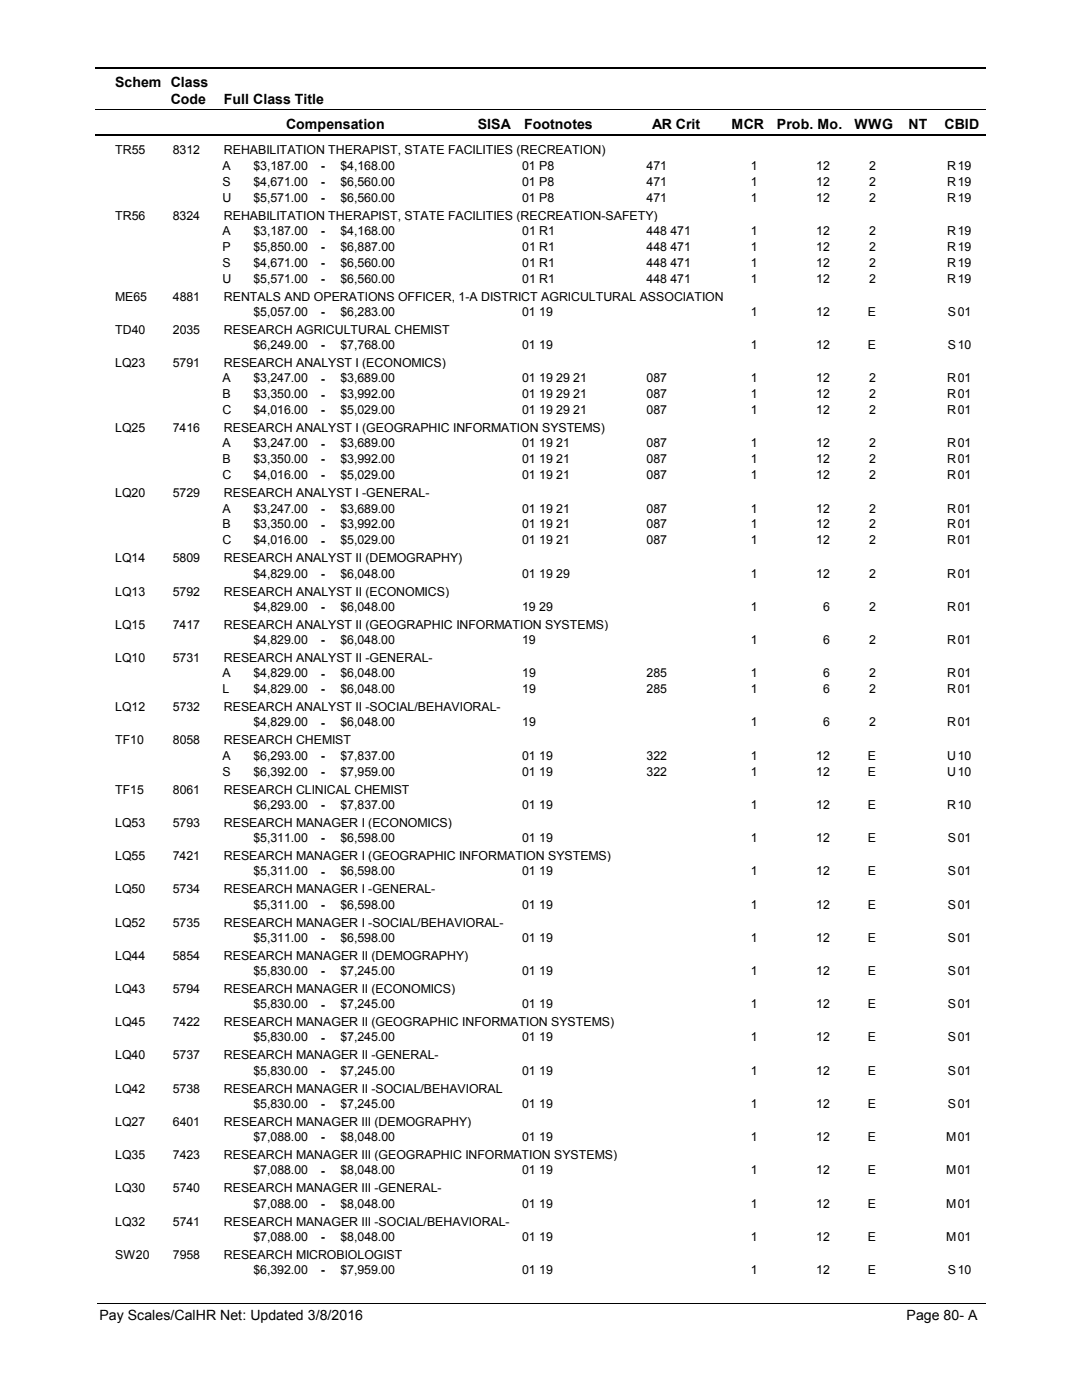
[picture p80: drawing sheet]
<svg xmlns="http://www.w3.org/2000/svg" width="216mm" height="279mm" viewBox="0 0 216 279" stroke-linecap="round" stroke-linejoin="round" font-family="sans-serif">
<defs><g id="words">
<g font-size="2.8">
<text x="23" y="17.3">Schem Class</text>
<text x="34.1" y="20.7">Code</text>
<text x="44.6" y="20.7">Full Class Title</text>
<text x="57.1" y="25.7">Compensation</text>
<text x="95.3" y="25.7">SISA</text>
<text x="104.6" y="25.7">Footnotes</text>
<text x="130.2" y="25.7">AR Crit</text>
<text x="146" y="25.7">MCR</text>
<text x="155.1" y="25.7">Prob. Mo.</text>
<text x="170.5" y="25.7">WWG</text>
<text x="181.3" y="25.7">NT</text>
<text x="188.5" y="25.7">CBID</text>
<text x="19.8" y="263.4">Pay Scales/CalHR Net: Updated 3/8/2016</text>
<text x="180.9" y="263.4">Page 80- A</text>
</g>
<g font-size="2.5">
<text x="23" y="30.8">TR55</text>
<text x="34.5" y="30.8">8312</text>
<text x="44.4" y="33.9">A</text>
<text x="44.7" y="30.8">REHABILITATION THERAPIST, STATE FACILITIES (RECREATION)</text>
<text x="50.6" y="33.9">$3,187.00</text>
<text x="64" y="33.9">-</text>
<text x="67.9" y="33.9">$4,168.00</text>
<text x="104.2" y="33.9">01 P8</text>
<text x="129" y="33.9">471</text>
<text x="149.8" y="33.9">1</text>
<text x="162.9" y="33.9">12</text>
<text x="173.5" y="33.9">2</text>
<text x="189" y="33.9">R</text>
<text x="191.1" y="33.9">19</text>
<text x="44.4" y="37.1">S</text>
<text x="44.4" y="40.3">U</text>
<text x="50.6" y="37.1">$4,671.00</text>
<text x="50.6" y="40.3">$5,571.00</text>
<text x="64" y="37.1">-</text>
<text x="64" y="40.3">-</text>
<text x="67.9" y="37.1">$6,560.00</text>
<text x="67.9" y="40.3">$6,560.00</text>
<text x="104.2" y="37.1">01 P8</text>
<text x="104.2" y="40.3">01 P8</text>
<text x="129" y="37.1">471</text>
<text x="129" y="40.3">471</text>
<text x="149.8" y="37.1">1</text>
<text x="149.8" y="40.3">1</text>
<text x="162.9" y="37.1">12</text>
<text x="162.9" y="40.3">12</text>
<text x="173.5" y="37.1">2</text>
<text x="173.5" y="40.3">2</text>
<text x="189" y="37.1">R</text>
<text x="189" y="40.3">R</text>
<text x="191.1" y="37.1">19</text>
<text x="191.1" y="40.3">19</text>
<text x="23" y="43.8">TR56</text>
<text x="34.5" y="43.8">8324</text>
<text x="44.4" y="46.9">A</text>
<text x="44.7" y="43.8">REHABILITATION THERAPIST, STATE FACILITIES (RECREATION-SAFETY)</text>
<text x="50.6" y="46.9">$3,187.00</text>
<text x="64" y="46.9">-</text>
<text x="67.9" y="46.9">$4,168.00</text>
<text x="104.2" y="46.9">01 R1</text>
<text x="129" y="46.9">448 471</text>
<text x="149.8" y="46.9">1</text>
<text x="162.9" y="46.9">12</text>
<text x="173.5" y="46.9">2</text>
<text x="189" y="46.9">R</text>
<text x="191.1" y="46.9">19</text>
<text x="44.4" y="50.1">P</text>
<text x="44.4" y="53.2">S</text>
<text x="50.6" y="50.1">$5,850.00</text>
<text x="50.6" y="53.2">$4,671.00</text>
<text x="64" y="50.1">-</text>
<text x="64" y="53.3">-</text>
<text x="67.9" y="50.1">$6,887.00</text>
<text x="67.9" y="53.2">$6,560.00</text>
<text x="104.2" y="50.1">01 R1</text>
<text x="104.2" y="53.2">01 R1</text>
<text x="129" y="50.1">448 471</text>
<text x="129" y="53.2">448 471</text>
<text x="149.8" y="50.1">1</text>
<text x="149.8" y="53.2">1</text>
<text x="162.9" y="50.1">12</text>
<text x="162.9" y="53.2">12</text>
<text x="173.5" y="50.1">2</text>
<text x="173.5" y="53.2">2</text>
<text x="189" y="50.1">R</text>
<text x="189" y="53.2">R</text>
<text x="191.1" y="50.1">19</text>
<text x="191.1" y="53.2">19</text>
<text x="44.4" y="56.4">U</text>
<text x="50.6" y="56.4">$5,571.00</text>
<text x="64" y="56.5">-</text>
<text x="67.9" y="56.4">$6,560.00</text>
<text x="104.2" y="56.4">01 R1</text>
<text x="129" y="56.4">448 471</text>
<text x="149.8" y="56.4">1</text>
<text x="162.9" y="56.4">12</text>
<text x="173.5" y="56.4">2</text>
<text x="189" y="56.4">R</text>
<text x="191.1" y="56.4">19</text>
<text x="23" y="60">ME65</text>
<text x="34.5" y="60">4881</text>
<text x="44.7" y="60">RENTALS AND OPERATIONS OFFICER, 1-A DISTRICT AGRICULTURAL ASSOCIATION</text>
<text x="50.6" y="63">$5,057.00</text>
<text x="64" y="63.1">-</text>
<text x="67.9" y="63">$6,283.00</text>
<text x="104.2" y="63">01 19</text>
<text x="149.8" y="63">1</text>
<text x="162.9" y="63">12</text>
<text x="173.2" y="63">E</text>
<text x="189.2" y="63">S</text>
<text x="191.1" y="63">01</text>
<text x="23" y="66.6">TD40</text>
<text x="34.5" y="66.6">2035</text>
<text x="44.7" y="66.6">RESEARCH AGRICULTURAL CHEMIST</text>
<text x="50.6" y="69.7">$6,249.00</text>
<text x="64" y="69.7">-</text>
<text x="67.9" y="69.7">$7,768.00</text>
<text x="104.2" y="69.7">01 19</text>
<text x="149.8" y="69.7">1</text>
<text x="162.9" y="69.7">12</text>
<text x="173.2" y="69.7">E</text>
<text x="189.2" y="69.7">S</text>
<text x="191.1" y="69.7">10</text>
<text x="23" y="73.3">LQ23</text>
<text x="34.5" y="73.3">5791</text>
<text x="44.4" y="76.3">A</text>
<text x="44.7" y="73.3">RESEARCH ANALYST I (ECONOMICS)</text>
<text x="50.6" y="76.3">$3,247.00</text>
<text x="64" y="76.4">-</text>
<text x="67.9" y="76.3">$3,689.00</text>
<text x="104.2" y="76.3">01 19 29 21</text>
<text x="129" y="76.3">087</text>
<text x="149.8" y="76.3">1</text>
<text x="162.9" y="76.3">12</text>
<text x="173.5" y="76.3">2</text>
<text x="189" y="76.3">R</text>
<text x="191.1" y="76.3">01</text>
<text x="44.4" y="79.5">B</text>
<text x="44.4" y="82.7">C</text>
<text x="50.6" y="79.5">$3,350.00</text>
<text x="50.6" y="82.7">$4,016.00</text>
<text x="64" y="79.5">-</text>
<text x="64" y="82.7">-</text>
<text x="67.9" y="79.5">$3,992.00</text>
<text x="67.9" y="82.7">$5,029.00</text>
<text x="104.2" y="79.5">01 19 29 21</text>
<text x="104.2" y="82.7">01 19 29 21</text>
<text x="129" y="79.5">087</text>
<text x="129" y="82.7">087</text>
<text x="149.8" y="79.5">1</text>
<text x="149.8" y="82.7">1</text>
<text x="162.9" y="79.5">12</text>
<text x="162.9" y="82.7">12</text>
<text x="173.5" y="79.5">2</text>
<text x="173.5" y="82.7">2</text>
<text x="189" y="79.5">R</text>
<text x="189" y="82.7">R</text>
<text x="191.1" y="79.5">01</text>
<text x="191.1" y="82.7">01</text>
<text x="23" y="86.3">LQ25</text>
<text x="34.5" y="86.3">7416</text>
<text x="44.4" y="89.3">A</text>
<text x="44.7" y="86.3">RESEARCH ANALYST I (GEOGRAPHIC INFORMATION SYSTEMS)</text>
<text x="50.6" y="89.3">$3,247.00</text>
<text x="64" y="89.3">-</text>
<text x="67.9" y="89.3">$3,689.00</text>
<text x="104.2" y="89.3">01 19 21</text>
<text x="129" y="89.3">087</text>
<text x="149.8" y="89.3">1</text>
<text x="162.9" y="89.3">12</text>
<text x="173.5" y="89.3">2</text>
<text x="189" y="89.3">R</text>
<text x="191.1" y="89.3">01</text>
<text x="44.4" y="92.5">B</text>
<text x="44.4" y="95.6">C</text>
<text x="50.6" y="92.5">$3,350.00</text>
<text x="50.6" y="95.6">$4,016.00</text>
<text x="64" y="92.5">-</text>
<text x="64" y="95.7">-</text>
<text x="67.9" y="92.5">$3,992.00</text>
<text x="67.9" y="95.6">$5,029.00</text>
<text x="104.2" y="92.5">01 19 21</text>
<text x="104.2" y="95.6">01 19 21</text>
<text x="129" y="92.5">087</text>
<text x="129" y="95.6">087</text>
<text x="149.8" y="92.5">1</text>
<text x="149.8" y="95.6">1</text>
<text x="162.9" y="92.5">12</text>
<text x="162.9" y="95.6">12</text>
<text x="173.5" y="92.5">2</text>
<text x="173.5" y="95.6">2</text>
<text x="189" y="92.5">R</text>
<text x="189" y="95.6">R</text>
<text x="191.1" y="92.5">01</text>
<text x="191.1" y="95.6">01</text>
<text x="23" y="99.2">LQ20</text>
<text x="34.5" y="99.2">5729</text>
<text x="44.7" y="99.2">RESEARCH ANALYST I -GENERAL-</text>
<text x="44.4" y="102.3">A</text>
<text x="44.4" y="105.5">B</text>
<text x="50.6" y="102.3">$3,247.00</text>
<text x="50.6" y="105.5">$3,350.00</text>
<text x="64" y="102.3">-</text>
<text x="64" y="105.5">-</text>
<text x="67.9" y="102.3">$3,689.00</text>
<text x="67.9" y="105.5">$3,992.00</text>
<text x="104.2" y="102.3">01 19 21</text>
<text x="104.2" y="105.5">01 19 21</text>
<text x="129" y="102.3">087</text>
<text x="129" y="105.5">087</text>
<text x="149.8" y="102.3">1</text>
<text x="149.8" y="105.5">1</text>
<text x="162.9" y="102.3">12</text>
<text x="162.9" y="105.5">12</text>
<text x="173.5" y="102.3">2</text>
<text x="173.5" y="105.5">2</text>
<text x="189" y="102.3">R</text>
<text x="189" y="105.5">R</text>
<text x="191.1" y="102.3">01</text>
<text x="191.1" y="105.5">01</text>
<text x="23" y="112.2">LQ14</text>
<text x="34.5" y="112.2">5809</text>
<text x="44.4" y="108.6">C</text>
<text x="44.7" y="112.2">RESEARCH ANALYST II (DEMOGRAPHY)</text>
<text x="50.6" y="108.6">$4,016.00</text>
<text x="64" y="108.7">-</text>
<text x="67.9" y="108.6">$5,029.00</text>
<text x="104.2" y="108.6">01 19 21</text>
<text x="129" y="108.6">087</text>
<text x="149.8" y="108.6">1</text>
<text x="162.9" y="108.6">12</text>
<text x="173.5" y="108.6">2</text>
<text x="189" y="108.6">R</text>
<text x="191.1" y="108.6">01</text>
<text x="23" y="118.9">LQ13</text>
<text x="34.5" y="118.9">5792</text>
<text x="44.7" y="118.9">RESEARCH ANALYST II (ECONOMICS)</text>
<text x="50.6" y="115.3">$4,829.00</text>
<text x="64" y="115.3">-</text>
<text x="67.9" y="115.3">$6,048.00</text>
<text x="104.2" y="115.3">01 19 29</text>
<text x="149.8" y="115.3">1</text>
<text x="162.9" y="115.3">12</text>
<text x="173.5" y="115.3">2</text>
<text x="189" y="115.3">R</text>
<text x="191.1" y="115.3">01</text>
<text x="23" y="125.5">LQ15</text>
<text x="34.5" y="125.5">7417</text>
<text x="44.7" y="125.5">RESEARCH ANALYST II (GEOGRAPHIC INFORMATION SYSTEMS)</text>
<text x="50.6" y="121.9">$4,829.00</text>
<text x="64" y="121.9">-</text>
<text x="67.9" y="121.9">$6,048.00</text>
<text x="104.2" y="121.9">19 29</text>
<text x="149.8" y="121.9">1</text>
<text x="164.3" y="121.9">6</text>
<text x="173.5" y="121.9">2</text>
<text x="189" y="121.9">R</text>
<text x="191.1" y="121.9">01</text>
<text x="50.6" y="128.5">$4,829.00</text>
<text x="64" y="128.6">-</text>
<text x="67.9" y="128.5">$6,048.00</text>
<text x="104.2" y="128.5">19</text>
<text x="149.8" y="128.5">1</text>
<text x="164.3" y="128.5">6</text>
<text x="173.5" y="128.5">2</text>
<text x="189" y="128.5">R</text>
<text x="191.1" y="128.5">01</text>
<text x="23" y="132.1">LQ10</text>
<text x="34.5" y="132.1">5731</text>
<text x="44.4" y="135.2">A</text>
<text x="44.7" y="132.1">RESEARCH ANALYST II -GENERAL-</text>
<text x="50.6" y="135.2">$4,829.00</text>
<text x="64" y="135.2">-</text>
<text x="67.9" y="135.2">$6,048.00</text>
<text x="104.2" y="135.2">19</text>
<text x="129" y="135.2">285</text>
<text x="149.8" y="135.2">1</text>
<text x="164.3" y="135.2">6</text>
<text x="173.5" y="135.2">2</text>
<text x="189" y="135.2">R</text>
<text x="191.1" y="135.2">01</text>
<text x="23" y="142">LQ12</text>
<text x="34.5" y="142">5732</text>
<text x="44.4" y="138.4">L</text>
<text x="44.7" y="142">RESEARCH ANALYST II -SOCIAL/BEHAVIORAL-</text>
<text x="50.6" y="138.4">$4,829.00</text>
<text x="64" y="138.4">-</text>
<text x="67.9" y="138.4">$6,048.00</text>
<text x="104.2" y="138.4">19</text>
<text x="129" y="138.4">285</text>
<text x="149.8" y="138.4">1</text>
<text x="164.3" y="138.4">6</text>
<text x="173.5" y="138.4">2</text>
<text x="189" y="138.4">R</text>
<text x="191.1" y="138.4">01</text>
<text x="23" y="148.6">TF10</text>
<text x="34.5" y="148.6">8058</text>
<text x="44.7" y="148.6">RESEARCH CHEMIST</text>
<text x="50.6" y="145">$4,829.00</text>
<text x="64" y="145">-</text>
<text x="67.9" y="145">$6,048.00</text>
<text x="104.2" y="145">19</text>
<text x="149.8" y="145">1</text>
<text x="164.3" y="145">6</text>
<text x="173.5" y="145">2</text>
<text x="189" y="145">R</text>
<text x="191.1" y="145">01</text>
<text x="44.4" y="151.6">A</text>
<text x="44.4" y="154.8">S</text>
<text x="50.6" y="151.6">$6,293.00</text>
<text x="50.6" y="154.8">$6,392.00</text>
<text x="64" y="151.7">-</text>
<text x="64" y="154.8">-</text>
<text x="67.9" y="151.6">$7,837.00</text>
<text x="67.9" y="154.8">$7,959.00</text>
<text x="104.2" y="151.6">01 19</text>
<text x="104.2" y="154.8">01 19</text>
<text x="129" y="151.6">322</text>
<text x="129" y="154.8">322</text>
<text x="149.8" y="151.6">1</text>
<text x="149.8" y="154.8">1</text>
<text x="162.9" y="151.6">12</text>
<text x="162.9" y="154.8">12</text>
<text x="173.2" y="151.6">E</text>
<text x="173.2" y="154.8">E</text>
<text x="189" y="151.6">U</text>
<text x="189" y="154.8">U</text>
<text x="191.1" y="151.6">10</text>
<text x="191.1" y="154.8">10</text>
<text x="23" y="158.4">TF15</text>
<text x="34.5" y="158.4">8061</text>
<text x="44.7" y="158.4">RESEARCH CLINICAL CHEMIST</text>
<text x="50.6" y="161.4">$6,293.00</text>
<text x="64" y="161.5">-</text>
<text x="67.9" y="161.4">$7,837.00</text>
<text x="104.2" y="161.4">01 19</text>
<text x="149.8" y="161.4">1</text>
<text x="162.9" y="161.4">12</text>
<text x="173.2" y="161.4">E</text>
<text x="189" y="161.4">R</text>
<text x="191.1" y="161.4">10</text>
<text x="23" y="165">LQ53</text>
<text x="34.5" y="165">5793</text>
<text x="44.7" y="165">RESEARCH MANAGER I (ECONOMICS)</text>
<text x="23" y="171.6">LQ55</text>
<text x="34.5" y="171.6">7421</text>
<text x="44.7" y="171.6">RESEARCH MANAGER I (GEOGRAPHIC INFORMATION SYSTEMS)</text>
<text x="50.6" y="168.1">$5,311.00</text>
<text x="64" y="168.1">-</text>
<text x="67.9" y="168.1">$6,598.00</text>
<text x="104.2" y="168.1">01 19</text>
<text x="149.8" y="168.1">1</text>
<text x="162.9" y="168.1">12</text>
<text x="173.2" y="168.1">E</text>
<text x="189.2" y="168.1">S</text>
<text x="191.1" y="168.1">01</text>
<text x="23" y="178.3">LQ50</text>
<text x="34.5" y="178.3">5734</text>
<text x="44.7" y="178.3">RESEARCH MANAGER I -GENERAL-</text>
<text x="50.6" y="174.7">$5,311.00</text>
<text x="64" y="174.7">-</text>
<text x="67.9" y="174.7">$6,598.00</text>
<text x="104.2" y="174.7">01 19</text>
<text x="149.8" y="174.7">1</text>
<text x="162.9" y="174.7">12</text>
<text x="173.2" y="174.7">E</text>
<text x="189.2" y="174.7">S</text>
<text x="191.1" y="174.7">01</text>
<text x="23" y="184.9">LQ52</text>
<text x="34.5" y="184.9">5735</text>
<text x="44.7" y="184.9">RESEARCH MANAGER I -SOCIAL/BEHAVIORAL-</text>
<text x="50.6" y="181.4">$5,311.00</text>
<text x="64" y="181.4">-</text>
<text x="67.9" y="181.4">$6,598.00</text>
<text x="104.2" y="181.4">01 19</text>
<text x="149.8" y="181.4">1</text>
<text x="162.9" y="181.4">12</text>
<text x="173.2" y="181.4">E</text>
<text x="189.2" y="181.4">S</text>
<text x="191.1" y="181.4">01</text>
<text x="23" y="191.5">LQ44</text>
<text x="34.5" y="191.5">5854</text>
<text x="44.7" y="191.5">RESEARCH MANAGER II (DEMOGRAPHY)</text>
<text x="50.6" y="188">$5,311.00</text>
<text x="64" y="188">-</text>
<text x="67.9" y="188">$6,598.00</text>
<text x="104.2" y="188">01 19</text>
<text x="149.8" y="188">1</text>
<text x="162.9" y="188">12</text>
<text x="173.2" y="188">E</text>
<text x="189.2" y="188">S</text>
<text x="191.1" y="188">01</text>
<text x="50.6" y="194.6">$5,830.00</text>
<text x="64" y="194.6">-</text>
<text x="67.9" y="194.6">$7,245.00</text>
<text x="104.2" y="194.6">01 19</text>
<text x="149.8" y="194.6">1</text>
<text x="162.9" y="194.6">12</text>
<text x="173.2" y="194.6">E</text>
<text x="189.2" y="194.6">S</text>
<text x="191.1" y="194.6">01</text>
<text x="23" y="198.2">LQ43</text>
<text x="34.5" y="198.2">5794</text>
<text x="44.7" y="198.2">RESEARCH MANAGER II (ECONOMICS)</text>
<text x="50.6" y="201.3">$5,830.00</text>
<text x="64" y="201.3">-</text>
<text x="67.9" y="201.3">$7,245.00</text>
<text x="104.2" y="201.3">01 19</text>
<text x="149.8" y="201.3">1</text>
<text x="162.9" y="201.3">12</text>
<text x="173.2" y="201.3">E</text>
<text x="189.2" y="201.3">S</text>
<text x="191.1" y="201.3">01</text>
<text x="23" y="204.8">LQ45</text>
<text x="34.5" y="204.8">7422</text>
<text x="44.7" y="204.8">RESEARCH MANAGER II (GEOGRAPHIC INFORMATION SYSTEMS)</text>
<text x="50.6" y="207.9">$5,830.00</text>
<text x="64" y="207.9">-</text>
<text x="67.9" y="207.9">$7,245.00</text>
<text x="104.2" y="207.9">01 19</text>
<text x="149.8" y="207.9">1</text>
<text x="162.9" y="207.9">12</text>
<text x="173.2" y="207.9">E</text>
<text x="189.2" y="207.9">S</text>
<text x="191.1" y="207.9">01</text>
<text x="23" y="211.4">LQ40</text>
<text x="34.5" y="211.4">5737</text>
<text x="44.7" y="211.4">RESEARCH MANAGER II -GENERAL-</text>
<text x="50.6" y="214.5">$5,830.00</text>
<text x="64" y="214.5">-</text>
<text x="67.9" y="214.5">$7,245.00</text>
<text x="104.2" y="214.5">01 19</text>
<text x="149.8" y="214.5">1</text>
<text x="162.9" y="214.5">12</text>
<text x="173.2" y="214.5">E</text>
<text x="189.2" y="214.5">S</text>
<text x="191.1" y="214.5">01</text>
<text x="23" y="218.1">LQ42</text>
<text x="34.5" y="218.1">5738</text>
<text x="44.7" y="218.1">RESEARCH MANAGER II -SOCIAL/BEHAVIORAL</text>
<text x="50.6" y="221.2">$5,830.00</text>
<text x="64" y="221.2">-</text>
<text x="67.9" y="221.2">$7,245.00</text>
<text x="104.2" y="221.2">01 19</text>
<text x="149.8" y="221.2">1</text>
<text x="162.9" y="221.2">12</text>
<text x="173.2" y="221.2">E</text>
<text x="189.2" y="221.2">S</text>
<text x="191.1" y="221.2">01</text>
<text x="23" y="224.7">LQ27</text>
<text x="34.5" y="224.7">6401</text>
<text x="44.7" y="224.7">RESEARCH MANAGER III (DEMOGRAPHY)</text>
<text x="50.6" y="227.8">$7,088.00</text>
<text x="64" y="227.8">-</text>
<text x="67.9" y="227.8">$8,048.00</text>
<text x="104.2" y="227.8">01 19</text>
<text x="149.8" y="227.8">1</text>
<text x="162.9" y="227.8">12</text>
<text x="173.2" y="227.8">E</text>
<text x="188.8" y="227.8">M</text>
<text x="191.1" y="227.8">01</text>
<text x="23" y="231.3">LQ35</text>
<text x="34.5" y="231.3">7423</text>
<text x="44.7" y="231.3">RESEARCH MANAGER III (GEOGRAPHIC INFORMATION SYSTEMS)</text>
<text x="23" y="238">LQ30</text>
<text x="34.5" y="238">5740</text>
<text x="44.7" y="238">RESEARCH MANAGER III -GENERAL-</text>
<text x="50.6" y="234.4">$7,088.00</text>
<text x="64" y="234.4">-</text>
<text x="67.9" y="234.4">$8,048.00</text>
<text x="104.2" y="234.4">01 19</text>
<text x="149.8" y="234.4">1</text>
<text x="162.9" y="234.4">12</text>
<text x="173.2" y="234.4">E</text>
<text x="188.8" y="234.4">M</text>
<text x="191.1" y="234.4">01</text>
<text x="23" y="244.6">LQ32</text>
<text x="34.5" y="244.6">5741</text>
<text x="44.7" y="244.6">RESEARCH MANAGER III -SOCIAL/BEHAVIORAL-</text>
<text x="50.6" y="241.1">$7,088.00</text>
<text x="64" y="241.1">-</text>
<text x="67.9" y="241.1">$8,048.00</text>
<text x="104.2" y="241.1">01 19</text>
<text x="149.8" y="241.1">1</text>
<text x="162.9" y="241.1">12</text>
<text x="173.2" y="241.1">E</text>
<text x="188.8" y="241.1">M</text>
<text x="191.1" y="241.1">01</text>
<text x="23" y="251.2">SW20</text>
<text x="34.5" y="251.2">7958</text>
<text x="44.7" y="251.2">RESEARCH MICROBIOLOGIST</text>
<text x="50.6" y="247.7">$7,088.00</text>
<text x="64" y="247.7">-</text>
<text x="67.9" y="247.7">$8,048.00</text>
<text x="104.2" y="247.7">01 19</text>
<text x="149.8" y="247.7">1</text>
<text x="162.9" y="247.7">12</text>
<text x="173.2" y="247.7">E</text>
<text x="188.8" y="247.7">M</text>
<text x="191.1" y="247.7">01</text>
<text x="50.6" y="254.3">$6,392.00</text>
<text x="64" y="254.4">-</text>
<text x="67.9" y="254.3">$7,959.00</text>
<text x="104.2" y="254.3">01 19</text>
<text x="149.8" y="254.3">1</text>
<text x="162.9" y="254.3">12</text>
<text x="173.2" y="254.3">E</text>
<text x="189.2" y="254.3">S</text>
<text x="191.1" y="254.3">10</text>
</g>
</g></defs>
<path d="M19 13.5h177.7M19 27h177.7" fill="none" stroke="#000" stroke-width=".36"/>
<path d="M19 21.9h177.7" fill="none" stroke="#000" stroke-width=".2"/>
<g fill="#fff">
<path d="M46.8 31.3h16.3v3h-16.3z" fill-rule="evenodd"/>
<path d="M190.8 31.3h4.1v3h-4.1z" fill-rule="evenodd"/>
<path d="M46.8 34.5h16.3v2.9h-16.3z" fill-rule="evenodd"/>
<path d="M190.8 34.5h4.1v2.9h-4.1z" fill-rule="evenodd"/>
<path d="M46.8 37.6h16.3v3h-16.3z" fill-rule="evenodd"/>
<path d="M190.8 37.6h4.1v3h-4.1z" fill-rule="evenodd"/>
<path d="M46.8 44.3h16.3v3h-16.3z" fill-rule="evenodd"/>
<path d="M190.8 44.3h4.1v3h-4.1z" fill-rule="evenodd"/>
<path d="M46.8 47.5h16.3v2.9h-16.3z" fill-rule="evenodd"/>
<path d="M190.8 47.5h4.1v2.9h-4.1z" fill-rule="evenodd"/>
<path d="M46.8 50.6h16.3v3h-16.3z" fill-rule="evenodd"/>
<path d="M190.8 50.6h4.1v3h-4.1z" fill-rule="evenodd"/>
<path d="M46.8 53.8h16.3v3h-16.3z" fill-rule="evenodd"/>
<path d="M190.8 53.8h4.1v3h-4.1z" fill-rule="evenodd"/>
<path d="M46.8 60.4h16.3v3h-16.3z" fill-rule="evenodd"/>
<path d="M190.8 60.4h4.1v3h-4.1z" fill-rule="evenodd"/>
<path d="M46.8 67.1h16.3v3h-16.3z" fill-rule="evenodd"/>
<path d="M190.8 67.1h4.1v3h-4.1z" fill-rule="evenodd"/>
<path d="M46.8 73.7h16.3v3h-16.3z" fill-rule="evenodd"/>
<path d="M190.8 73.7h4.1v3h-4.1z" fill-rule="evenodd"/>
<path d="M46.8 76.9h16.3v3h-16.3z" fill-rule="evenodd"/>
<path d="M190.8 76.9h4.1v3h-4.1z" fill-rule="evenodd"/>
<path d="M46.8 80.1h16.3v3h-16.3z" fill-rule="evenodd"/>
<path d="M190.8 80.1h4.1v3h-4.1z" fill-rule="evenodd"/>
<path d="M46.8 86.7h16.3v3h-16.3z" fill-rule="evenodd"/>
<path d="M190.8 86.7h4.1v3h-4.1z" fill-rule="evenodd"/>
<path d="M46.8 89.9h16.3v2.9h-16.3z" fill-rule="evenodd"/>
<path d="M190.8 89.9h4.1v2.9h-4.1z" fill-rule="evenodd"/>
<path d="M46.8 93h16.3v3h-16.3z" fill-rule="evenodd"/>
<path d="M190.8 93h4.1v3h-4.1z" fill-rule="evenodd"/>
<path d="M46.8 99.7h16.3v3h-16.3z" fill-rule="evenodd"/>
<path d="M190.8 99.7h4.1v3h-4.1z" fill-rule="evenodd"/>
<path d="M46.8 102.9h16.3v2.9h-16.3z" fill-rule="evenodd"/>
<path d="M190.8 102.9h4.1v2.9h-4.1z" fill-rule="evenodd"/>
<path d="M46.8 106h16.3v3h-16.3z" fill-rule="evenodd"/>
<path d="M190.8 106h4.1v3h-4.1z" fill-rule="evenodd"/>
<path d="M46.8 112.7h16.3v3h-16.3z" fill-rule="evenodd"/>
<path d="M190.8 112.7h4.1v3h-4.1z" fill-rule="evenodd"/>
<path d="M46.8 119.3h16.3v3h-16.3z" fill-rule="evenodd"/>
<path d="M190.8 119.3h4.1v3h-4.1z" fill-rule="evenodd"/>
<path d="M46.8 125.9h16.3v3h-16.3z" fill-rule="evenodd"/>
<path d="M190.8 125.9h4.1v3h-4.1z" fill-rule="evenodd"/>
<path d="M46.8 132.6h16.3v3h-16.3z" fill-rule="evenodd"/>
<path d="M190.8 132.6h4.1v3h-4.1z" fill-rule="evenodd"/>
<path d="M46.8 135.8h16.3v2.9h-16.3z" fill-rule="evenodd"/>
<path d="M190.8 135.8h4.1v2.9h-4.1z" fill-rule="evenodd"/>
<path d="M46.8 142.4h16.3v2.9h-16.3z" fill-rule="evenodd"/>
<path d="M190.8 142.4h4.1v2.9h-4.1z" fill-rule="evenodd"/>
<path d="M46.8 149h16.3v3h-16.3z" fill-rule="evenodd"/>
<path d="M190.8 149h4.1v3h-4.1z" fill-rule="evenodd"/>
<path d="M46.8 152.2h16.3v3h-16.3z" fill-rule="evenodd"/>
<path d="M190.8 152.2h4.1v3h-4.1z" fill-rule="evenodd"/>
<path d="M46.8 158.8h16.3v3h-16.3z" fill-rule="evenodd"/>
<path d="M190.8 158.8h4.1v3h-4.1z" fill-rule="evenodd"/>
<path d="M46.8 165.4h16.3v3h-16.3z" fill-rule="evenodd"/>
<path d="M190.8 165.4h4.1v3h-4.1z" fill-rule="evenodd"/>
<path d="M46.8 172.1h16.3v3h-16.3z" fill-rule="evenodd"/>
<path d="M190.8 172.1h4.1v3h-4.1z" fill-rule="evenodd"/>
<path d="M46.8 178.7h16.3v3h-16.3z" fill-rule="evenodd"/>
<path d="M190.8 178.7h4.1v3h-4.1z" fill-rule="evenodd"/>
<path d="M46.8 185.3h16.3v3h-16.3z" fill-rule="evenodd"/>
<path d="M190.8 185.3h4.1v3h-4.1z" fill-rule="evenodd"/>
<path d="M46.8 192h16.3v3h-16.3z" fill-rule="evenodd"/>
<path d="M190.8 192h4.1v3h-4.1z" fill-rule="evenodd"/>
<path d="M46.8 198.6h16.3v3h-16.3z" fill-rule="evenodd"/>
<path d="M190.8 198.6h4.1v3h-4.1z" fill-rule="evenodd"/>
<path d="M46.8 205.2h16.3v3h-16.3z" fill-rule="evenodd"/>
<path d="M190.8 205.2h4.1v3h-4.1z" fill-rule="evenodd"/>
<path d="M46.8 211.9h16.3v3h-16.3z" fill-rule="evenodd"/>
<path d="M190.8 211.9h4.1v3h-4.1z" fill-rule="evenodd"/>
<path d="M46.8 218.6h16.3v2.9h-16.3z" fill-rule="evenodd"/>
<path d="M190.8 218.6h4.1v2.9h-4.1z" fill-rule="evenodd"/>
<path d="M46.8 225.2h16.3v2.9h-16.3z" fill-rule="evenodd"/>
<path d="M190.8 225.2h4.1v2.9h-4.1z" fill-rule="evenodd"/>
<path d="M46.8 231.8h16.3v3h-16.3z" fill-rule="evenodd"/>
<path d="M190.8 231.8h4.1v3h-4.1z" fill-rule="evenodd"/>
<path d="M46.8 238.5h16.3v2.9h-16.3z" fill-rule="evenodd"/>
<path d="M190.8 238.5h4.1v2.9h-4.1z" fill-rule="evenodd"/>
<path d="M46.8 245.1h16.3v2.9h-16.3z" fill-rule="evenodd"/>
<path d="M190.8 245.1h4.1v2.9h-4.1z" fill-rule="evenodd"/>
<path d="M46.8 251.7h16.3v3h-16.3z" fill-rule="evenodd"/>
<path d="M190.8 251.7h4.1v3h-4.1z" fill-rule="evenodd"/>
</g>
<path d="M19.5 260.1h177.2" fill="none" stroke="#000" stroke-width=".2"/>
<use href="#words"/>
</svg>
